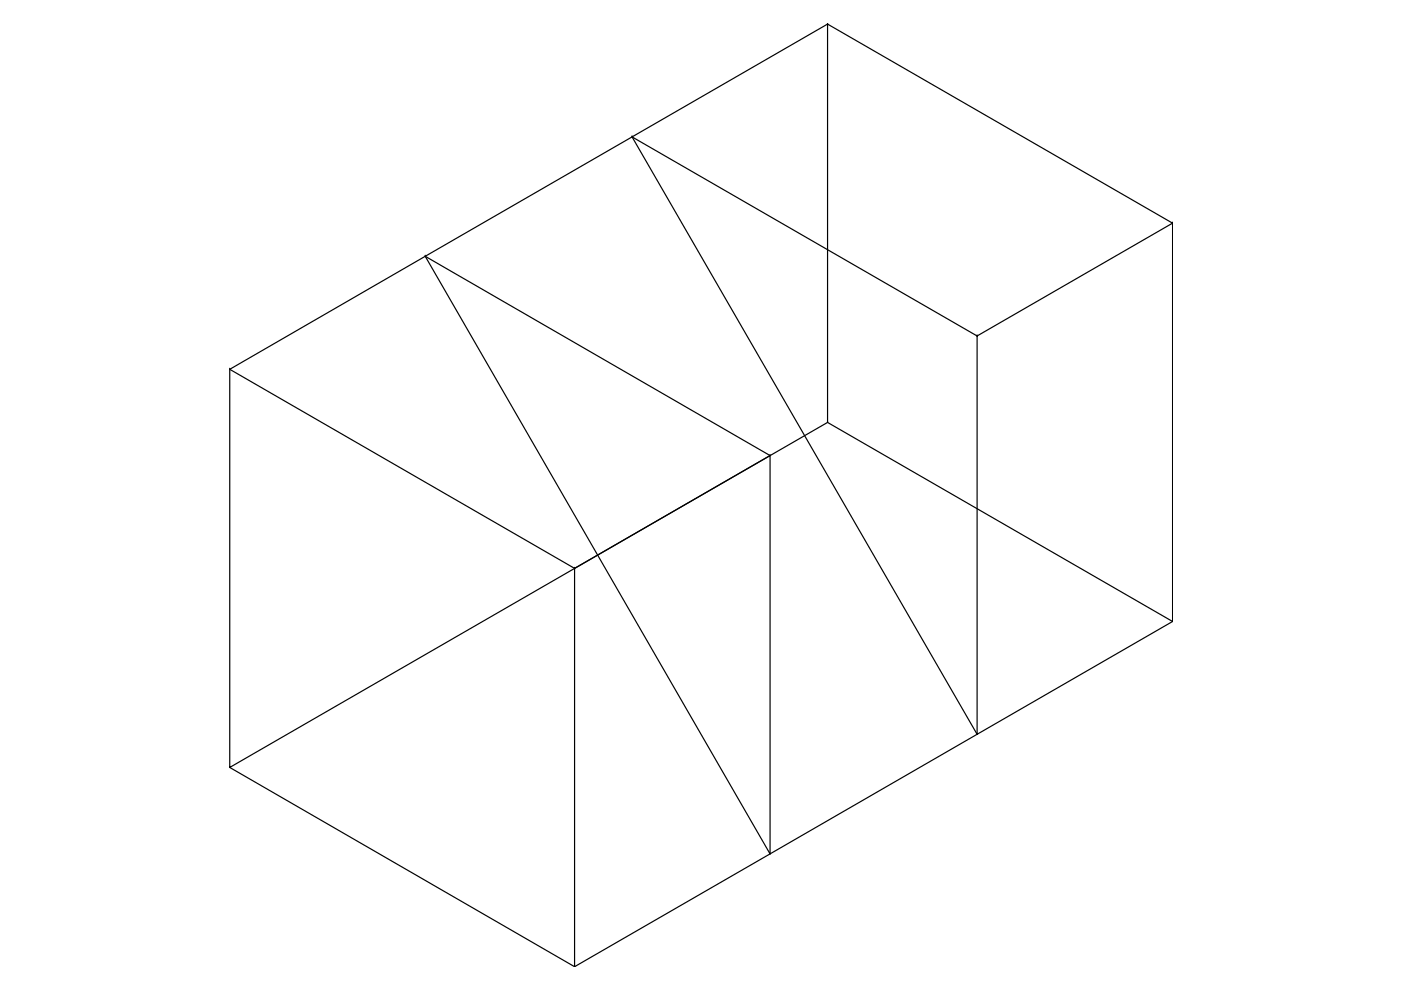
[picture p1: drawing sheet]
<svg xmlns="http://www.w3.org/2000/svg" width="297mm" height="210mm" viewBox="0 0 297 210" stroke-linecap="round" stroke-linejoin="round" font-family="sans-serif">
<!-- layer: 0 -->
<g fill="none" stroke="#000" stroke-width=".25">
<path d="M175.5 5.1v84.5l73.1 42.2M175.5 5.1h.1M134 29l73.2 42.2v84.5l41.4-23.9v-84.5l-41.4 23.9M134 29h.1M134 29l73.2 126.7M90.2 54.3h.1M90.2 54.3l73.1 126.7M90.2 54.3l73.1 42.3M248.6 47.3l-73.1-42.2-85.3 49.2-41.5 24v84.4l126.8-73.1M248.6 47.3h.1M48.7 78.3l73.1 42.2 41.5-23.9v84.4l-41.5 24M48.7 78.3h.1"/>
<path d="M207.2 71.2h.1M163.3 96.6h.1M175.5 89.6h.1M121.8 120.5v84.5l-73.1-42.3M121.8 120.5h.1M248.6 131.8h.1M207.2 155.7h.1M207.2 155.7l-43.9 25.3M48.7 162.7h.1M163.3 181h.1M121.8 205h.1"/>
</g>
</svg>
